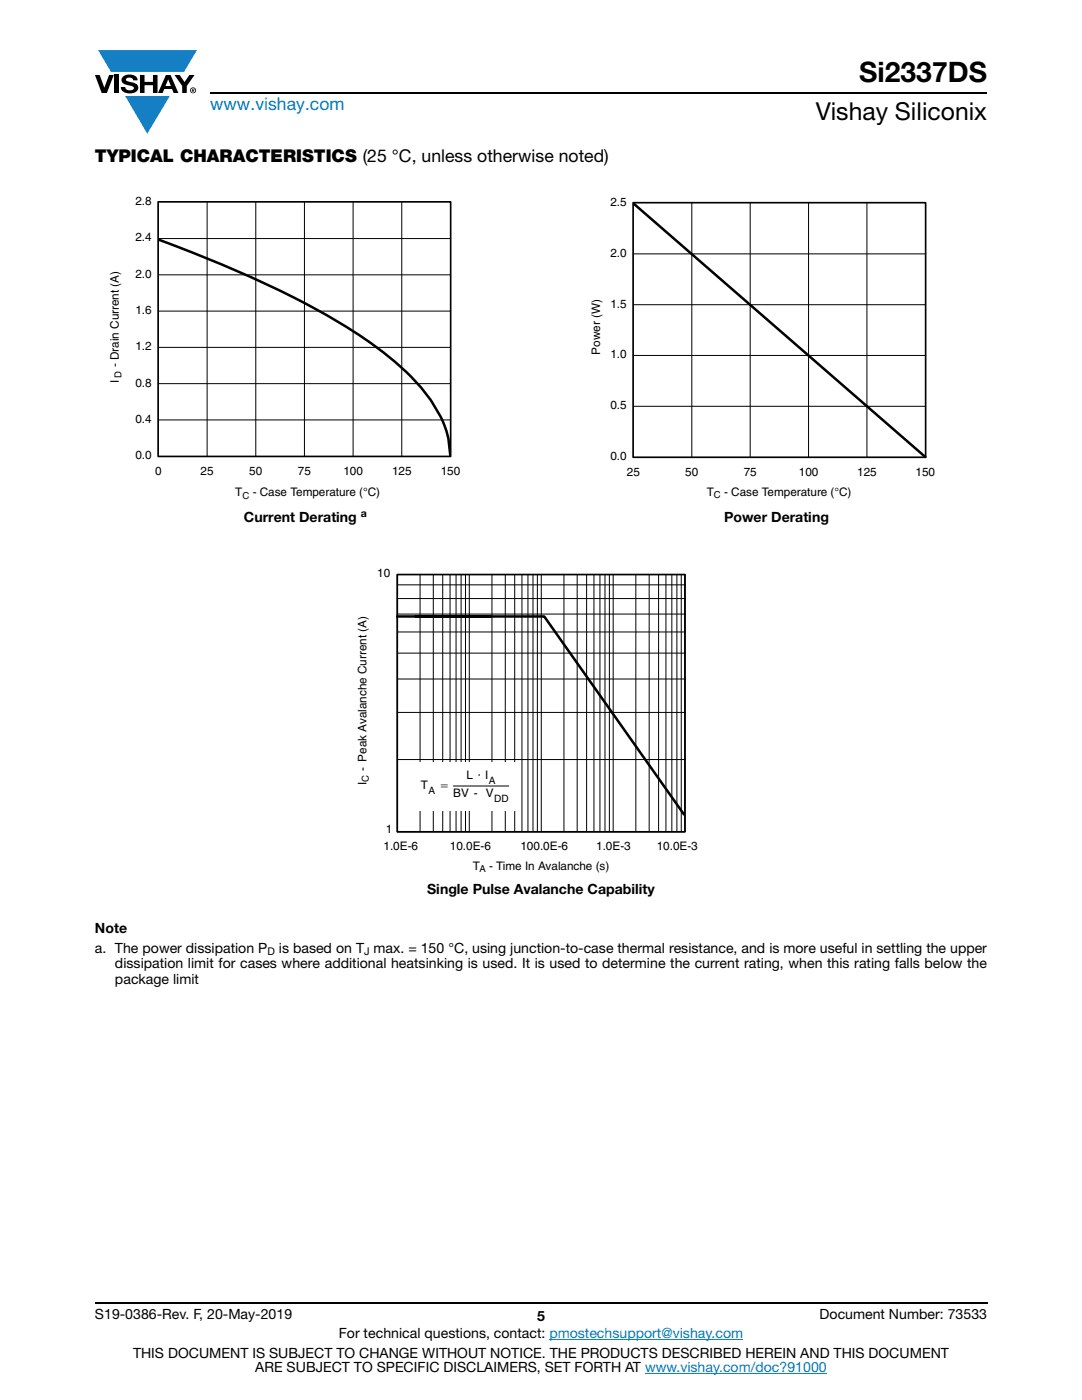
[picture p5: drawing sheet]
<svg xmlns="http://www.w3.org/2000/svg" width="216mm" height="279mm" viewBox="0 0 216 279" stroke-linecap="round" stroke-linejoin="round" font-family="sans-serif">
<defs><g id="words">
<text font-size="5.6" x="171.4" y="16.4">Si2337DS</text>
<text font-size="4.9" x="162.8" y="24">Vishay Siliconix</text>
<text font-size="3.5" fill="#007ec4" x="42" y="21.9">www.vishay.com</text>
<text font-size="3.5" x="18.9" y="32.3">TYPICAL CHARACTERISTICS (25 °C, unless otherwise noted)</text>
<g font-size="2.8">
<text x="48.7" y="104.1">Current Derating</text>
<text x="144.5" y="104.1">Power Derating</text>
<text x="85.2" y="178.5">Single Pulse Avalanche Capability</text>
<text x="18.9" y="186.2">Note</text>
<text x="18.9" y="190.1">a. The power dissipation P</text>
<text x="55.6" y="190.1">is based on T max. = 150 °C, using junction-to-case thermal resistance, and is more useful in settling the upper</text>
<text x="22.9" y="193.3">dissipation limit for cases where additional heatsinking is used. It is used to determine the current rating, when this rating falls below the</text>
<text x="22.9" y="196.4">package limit</text>
<text x="18.9" y="263.3">S19-0386-Rev. F, 20-May-2019</text>
<text x="107.2" y="263.6">5</text>
<text x="163.6" y="263.3">Document Number: 73533</text>
<text x="67.6" y="267.1">For technical questions, contact: pmostechsupport@vishay.com</text>
<text x="26.5" y="271">THIS DOCUMENT IS SUBJECT TO CHANGE WITHOUT NOTICE. THE PRODUCTS DESCRIBED HEREIN AND THIS DOCUMENT</text>
<text x="50.9" y="273.8">ARE SUBJECT TO SPECIFIC DISCLAIMERS, SET FORTH AT www.vishay.com/doc?91000</text>
</g>
<g font-size="2.3">
<text x="27" y="40.9">2.8</text>
<text x="121.8" y="41.1">2.5</text>
<text x="27" y="48.2">2.4</text>
<text x="121.8" y="51.2">2.0</text>
<text x="27" y="55.4">2.0</text>
<text x="27" y="62.7">1.6</text>
<text x="121.8" y="61.4">1.5</text>
<text x="27" y="69.9">1.2</text>
<text x="119.8" y="70.8" transform="rotate(-90 119.8 70.8)">Power (W)</text>
<text x="121.8" y="71.5">1.0</text>
<text x="23.7" y="76.3" transform="rotate(-90 23.7 76.3)">I</text>
<text x="23.7" y="73.3" transform="rotate(-90 23.7 73.3)">- Drain Current (A)</text>
<text x="27" y="77.1">0.8</text>
<text x="121.8" y="81.7">0.5</text>
<text x="27" y="84.4">0.4</text>
<text x="27" y="91.6">0.0</text>
<text x="31" y="94.8">0</text>
<text x="40" y="94.8">25</text>
<text x="49.7" y="94.8">50</text>
<text x="59.4" y="94.8">75</text>
<text x="68.5" y="94.8">100</text>
<text x="78.2" y="94.8">125</text>
<text x="87.9" y="94.8">150</text>
<text x="121.8" y="91.8">0.0</text>
<text x="125.1" y="95">25</text>
<text x="136.7" y="95">50</text>
<text x="148.4" y="95">75</text>
<text x="159.4" y="95">100</text>
<text x="171" y="95">125</text>
<text x="182.7" y="95">150</text>
<text x="47" y="99.1">T</text>
<text x="50.4" y="99.1">- Case Temperature (°C)</text>
<text x="141" y="98.9">T</text>
<text x="144.5" y="98.9">- Case Temperature (°C)</text>
<text x="75.3" y="115.1">10</text>
<text x="73.1" y="153.9" transform="rotate(-90 73.1 153.9)">- Peak Avalanche Current (A)</text>
<text x="93.1" y="155.5">L</text>
<text x="96.8" y="155.5">I</text>
<text x="73.1" y="156.6" transform="rotate(-90 73.1 156.6)">I</text>
<text x="84" y="157.6">T</text>
<text x="90.4" y="159.1">BV</text>
<text x="94.5" y="159.1">- V</text>
<text x="77" y="166.3">1</text>
<text x="76.5" y="169.6">1.0E-6</text>
<text x="89.8" y="169.6">10.0E-6</text>
<text x="94.4" y="173.6">T</text>
<text x="97.6" y="173.6">- Time In Avalanche (s)</text>
<text x="103.8" y="169.6">100.0E-6</text>
<text x="119" y="169.6">1.0E-3</text>
<text x="131" y="169.6">10.0E-3</text>
</g>
<g font-size="2.1">
<text x="72" y="103.3">a</text>
<text x="53.4" y="190.6">D</text>
<text x="72.6" y="190.6">J</text>
</g>
<g font-size="2">
<text x="85.5" y="158.5">A</text>
<text x="97.5" y="156.4">A</text>
<text x="98.6" y="160">DD</text>
</g>
<g font-size="1.9">
<text x="24.2" y="75.4" transform="rotate(-90 24.2 75.4)">D</text>
<text x="48.4" y="99.6">C</text>
<text x="142.4" y="99.4">C</text>
<text x="73.6" y="156" transform="rotate(-90 73.6 156)">C</text>
<text x="95.7" y="174.1">A</text>
</g>
</g></defs>
<g fill="#147fc3">
<path d="M19.6 10h19.7l-2.6 4.3h-1.1h-13.5z"/>
<path d="M25 19.2h8.9l-4.5 7.5z"/>
</g>
<g fill="#000">
<path d="M18.9 15h1l.9 2.5 1-2.5h.9l-1.4 3.6h-1zM22.9 15h.9v3.6h-.9zM24.6 15.3a2.1 2.1 0 0 1 2.8 .3l.1 .4h-.9a.79 .79 0 0 0-.7-.5 .79 .79 0 0 0-.8 .4l.3 .3 1 .2a1.08 1.08 0 0 1 1.2 1 1.08 1.08 0 0 1-1.1 1.2 1.73 1.73 0 0 1-2.4-1.2h.9a.96 .96 0 0 0 .8 .6 .96 .96 0 0 0 .9-.4 1.31 1.31 0 0 0-1.2-.6 1.03 1.03 0 0 1-1.1-.6 1.03 1.03 0 0 1 .2-1.1zM27.9 15h.9v1.3h1.7v-1.3h.9v3.6h-.9v-1.6h-1.7v1.6h-.9zM34.8 15h1.1l.9 1.4 1-1.4h1l-1.5 2.2v1.4h-.9v-1.4z"/>
<path d="M33.6 15.9l.5 1.3h-1.1zM33.1 15l-1.6 3.6h1l.3-.8h1.5l.3 .8h1l-1.6-3.6z"/>
<path d="M38.4 17.8h.2v.2h-.2zM38.3 17.7v.7h.1v-.3l.4 .3-.2-.3 .2-.2-.1-.2z"/>
<path d="M38.1 18a.46 .46 0 0 1 .9 0 .46 .46 0 0 1-.9 0zM37.9 18a.6 .6 0 0 0 1.2 0 .6 .6 0 0 0-1.2 0z"/>
</g>
<path d="M42 18.6h155M18.9 260h178.1" fill="none" stroke="#000" stroke-width=".36"/>
<path d="M109.6 267.3h38.7M128.7 274h36.3" fill="none" stroke="#007ec4" stroke-width=".2"/>
<path d="M21.7 38.9h70.1v61.1h-70.1z" fill="#fff"/>
<path d="M31.6 54.8h58.3M31.6 47.6h58.3M41.3 40.3v50.8M51 40.3v50.8M60.7 40.3v50.8M70.5 40.3v50.8M80.2 40.3v50.8M31.6 76.6h58.3M31.6 69.3h58.3M31.6 62.1h58.3M31.6 83.8h58.3" fill="none" stroke="#000" stroke-width=".2"/>
<path d="M31.6 47.8a221.4 221.4 0 0 1 36.6 16.9 67.5 67.5 0 0 1 15.8 12.7 21.3 21.3 0 0 1 5.9 13.6" fill="none" stroke="#000" stroke-width=".5"/>
<path d="M31.6 40.3h58.3v50.8h-58.3z" fill="none" stroke="#000" stroke-width=".34"/>
<path d="M117.7 39.1h68.9v60.7h-68.9z" fill="#fff"/>
<path d="M126.4 50.7h58.3M138 40.5v50.7M149.7 40.5v50.7M161.3 40.5v50.7M173 40.5v50.7M126.4 70.9h58.3M126.4 60.8h58.3M126.4 81.1h58.3" fill="none" stroke="#000" stroke-width=".2"/>
<path d="M126.5 40.7l58.1 50.5" fill="none" stroke="#000" stroke-width=".5"/>
<path d="M126.3 40.5h58.4v50.8h-58.4z" fill="none" stroke="#000" stroke-width=".34"/>
<path d="M71.1 113.1h68.2v61.4h-68.2z" fill="#fff"/>
<path d="M79.2 123h29.4l27.9 39.5" fill="none" stroke="#000" stroke-width=".5"/>
<g fill="none" stroke="#000" stroke-width=".2">
<path d="M79.3 119.5h57.5M79.3 116.7h57.5M79.3 114.6h57.4M79.3 114.7v51.3l57.4-.1M79.3 114.7v51.3M83.8 114.7v51.3M86.5 114.7v51.3M88.3 114.7v51.3M89.8 114.7v51.3M91 114.7v51.3M92 114.7v51.3M92.9 114.7v51.3"/>
<path d="M93.6 114.7v51.3M98.2 114.7v51.3M100.8 114.7v51.3M102.7 114.7v51.3M104.1 114.7v51.3M105.3 114.7v51.3M106.4 114.7v51.3M107.2 114.7v51.3M108 114.7v51.3M112.5 114.7v51.3M115.2 114.7v51.3M117.1 114.7v51.3"/>
<path d="M118.5 114.7v51.3M119.7 114.7v51.3M120.7 114.7v51.3M121.6 114.7v51.3M122.4 114.7v51.3M126.9 114.7v51.3M129.5 114.7v51.3M131.4 114.7v51.3M132.9 114.7v51.3M134.1 114.7v51.3M135.1 114.7v51.3M135.9 114.7v51.3"/>
<path d="M136.7 114.7v51.3M79.3 135.5h57.5M79.3 130.3h57.5M79.3 126.1h57.5M79.3 122.6h57.5M79.3 151.6h57.5M79.3 142.2h57.5M79.3 166h57.4"/>
</g>
<path d="M81.6 152h22.2v9.7h-22.2z" fill="#fff"/>
<g fill="#000">
<path d="M88 157h1.3v.1h-1.3zM88 156.6h1.3v.1h-1.3z"/>
<circle cx="95.6" cy="154.7" r=".15"/>
</g>
<path d="M90.4 156.9h11.1" fill="none" stroke="#000" stroke-width=".2"/>
<path d="M79.3 114.7h57.4v51.3h-57.4z" fill="none" stroke="#000" stroke-width=".34"/>
<use href="#words"/>
</svg>
